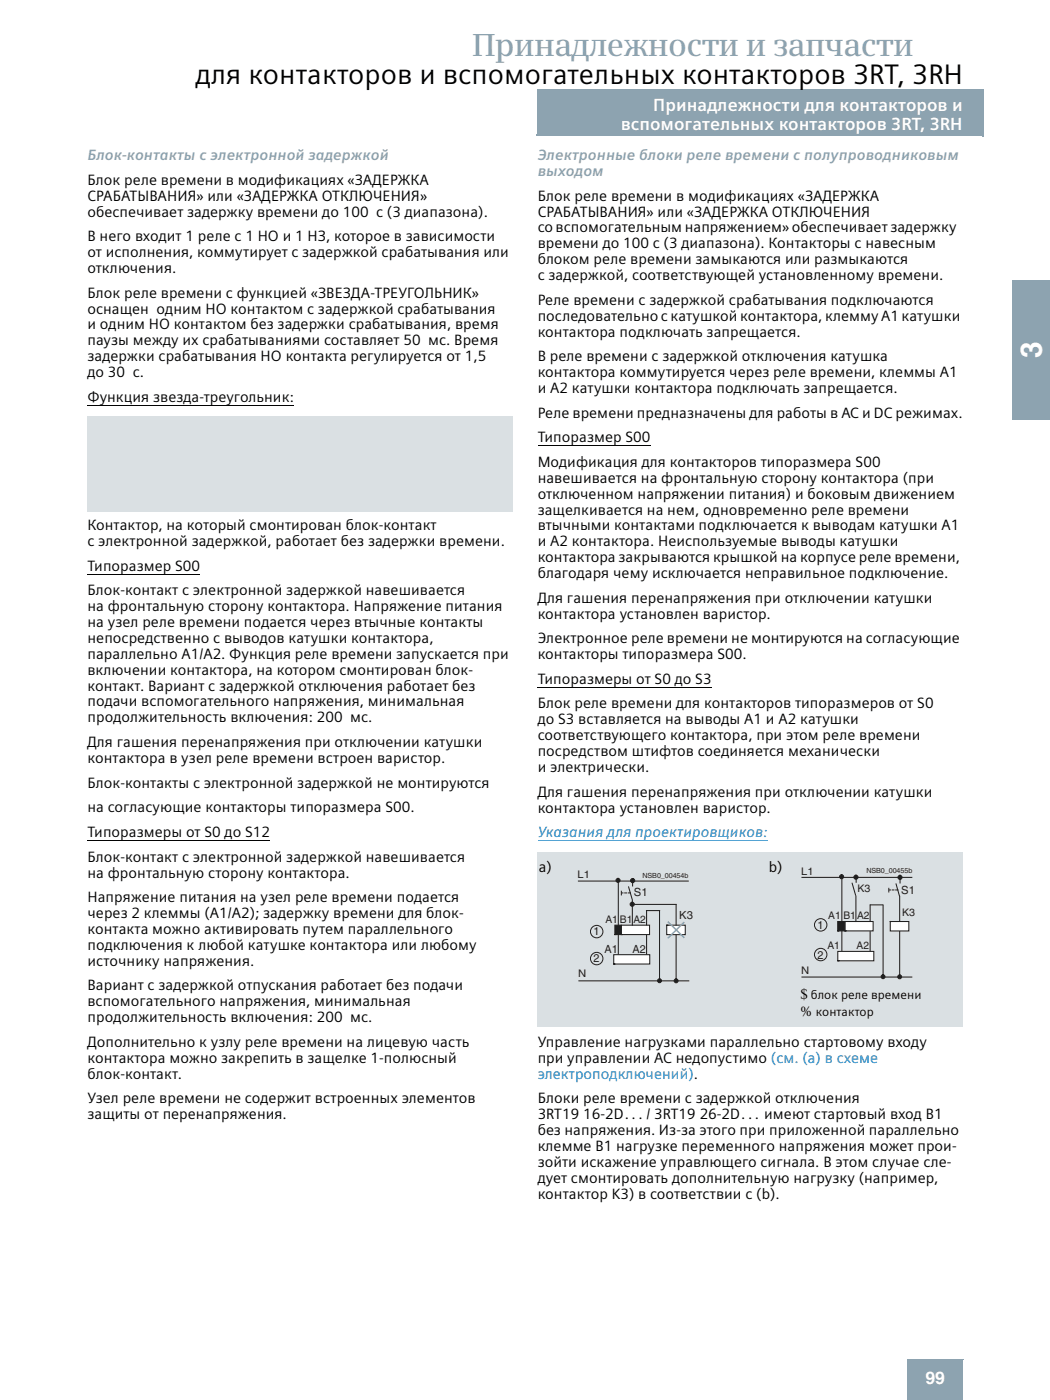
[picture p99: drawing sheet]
<svg xmlns="http://www.w3.org/2000/svg" width="210mm" height="280mm" viewBox="0 0 210 280" stroke-linecap="round" stroke-linejoin="round" font-family="sans-serif">
<defs><g id="words">
<text font-size="6.3" fill="#8da3b0" x="94.4" y="11.3">Принадлежности и запчасти</text>
<text font-size="6" fill="#fff" x="208.3" y="71.7" transform="rotate(-90 208.3 71.7)">3</text>
<text font-size="5.6" x="39.2" y="16.8">для контакторов и вспомогательных контакторов 3RT, 3RH</text>
<g font-size="3.5" fill="#fff">
<text x="130.6" y="22.2">Принадлежности для контакторов и</text>
<text x="124.1" y="26">вспомогательных контакторов 3RT, 3RH</text>
<text x="185" y="276.9">99</text>
</g>
<g font-size="3" fill="#8da3b0">
<text x="17.5" y="32">Блок-контакты с электронной задержкой</text>
<text x="107.5" y="32">Электронные блоки реле времени с полупроводниковым</text>
<text x="107.5" y="35.2">выходом</text>
</g>
<g font-size="3">
<text x="17.5" y="37">Блок реле времени в модификациях «ЗАДЕРЖКА</text>
<text x="17.5" y="40.2">СРАБАТЫВАНИЯ» или «ЗАДЕРЖКА ОТКЛЮЧЕНИЯ»</text>
<text x="107.5" y="40.2">Блок реле времени в модификациях «ЗАДЕРЖКА</text>
<text x="17.5" y="43.3">обеспечивает задержку времени до 100 с (3 диапазона).</text>
<text x="107.5" y="43.3">СРАБАТЫВАНИЯ» или «ЗАДЕРЖКА ОТКЛЮЧЕНИЯ</text>
<text x="107.5" y="46.5">со вспомогательным напряжением» обеспечивает задержку</text>
<text x="17.5" y="48.3">В него входит 1 реле с 1 НО и 1 НЗ, которое в зависимости</text>
<text x="17.5" y="51.5">от исполнения, коммутирует с задержкой срабатывания или</text>
<text x="107.5" y="49.7">времени до 100 с (3 диапазона). Контакторы с навесным</text>
<text x="107.5" y="52.9">блоком реле времени замыкаются или размыкаются</text>
<text x="17.5" y="54.6">отключения.</text>
<text x="17.5" y="59.6">Блок реле времени с функцией «ЗВЕЗДА-ТРЕУГОЛЬНИК»</text>
<text x="107.5" y="56">с задержкой, соответствующей установленному времени.</text>
<text x="17.5" y="62.7">оснащен одним НО контактом с задержкой срабатывания</text>
<text x="17.5" y="65.9">и одним НО контактом без задержки срабатывания, время</text>
<text x="107.5" y="61">Реле времени с задержкой срабатывания подключаются</text>
<text x="107.5" y="64.2">последовательно с катушкой контактора, клемму A1 катушки</text>
<text x="17.5" y="69.1">паузы между их срабатываниями составляет 50 мс. Время</text>
<text x="107.5" y="67.3">контактора подключать запрещается.</text>
<text x="17.5" y="72.3">задержки срабатывания НО контакта регулируется от 1,5</text>
<text x="17.5" y="75.4">до 30 с.</text>
<text x="107.5" y="72.3">В реле времени с задержкой отключения катушка</text>
<text x="107.5" y="75.4">контактора коммутируется через реле времени, клеммы A1</text>
<text x="17.5" y="80.4">Функция звезда-треугольник:</text>
<text x="107.5" y="78.6">и A2 катушки контактора подключать запрещается.</text>
<text x="107.5" y="83.5">Реле времени предназначены для работы в AC и DC режимах.</text>
<text x="107.5" y="88.5">Типоразмер S00</text>
<text x="107.5" y="93.4">Модификация для контакторов типоразмера S00</text>
<text x="107.5" y="96.6">навешивается на фронтальную сторону контактора (при</text>
<text x="107.5" y="99.8">отключенном напряжении питания) и боковым движением</text>
<text x="17.5" y="106.1">Контактор, на который смонтирован блок-контакт</text>
<text x="107.5" y="103">защелкивается на нем, одновременно реле времени</text>
<text x="107.5" y="106.1">втычными контактами подключается к выводам катушки A1</text>
<text x="17.5" y="109.3">с электронной задержкой, работает без задержки времени.</text>
<text x="107.5" y="109.3">и A2 контактора. Неиспользуемые выводы катушки</text>
<text x="107.5" y="112.5">контактора закрываются крышкой на корпусе реле времени,</text>
<text x="17.5" y="114.2">Типоразмер S00</text>
<text x="17.5" y="119.1">Блок-контакт с электронной задержкой навешивается</text>
<text x="107.5" y="115.7">благодаря чему исключается неправильное подключение.</text>
<text x="17.5" y="122.3">на фронтальную сторону контактора. Напряжение питания</text>
<text x="17.5" y="125.5">на узел реле времени подается через втычные контакты</text>
<text x="107.5" y="120.6">Для гашения перенапряжения при отключении катушки</text>
<text x="107.5" y="123.8">контактора установлен варистор.</text>
<text x="17.5" y="128.7">непосредственно с выводов катушки контактора,</text>
<text x="17.5" y="131.8">параллельно A1/A2. Функция реле времени запускается при</text>
<text x="107.5" y="128.7">Электронное реле времени не монтируются на согласующие</text>
<text x="107.5" y="131.9">контакторы типоразмера S00.</text>
<text x="17.5" y="135">включении контактора, на котором смонтирован блок-</text>
<text x="107.5" y="136.8">Типоразмеры от S0 до S3</text>
<text x="17.5" y="138.2">контакт. Вариант с задержкой отключения работает без</text>
<text x="17.5" y="141.4">подачи вспомогательного напряжения, минимальная</text>
<text x="107.5" y="141.8">Блок реле времени для контакторов типоразмеров от S0</text>
<text x="17.5" y="144.5">продолжительность включения: 200 мс.</text>
<text x="17.5" y="149.5">Для гашения перенапряжения при отключении катушки</text>
<text x="107.5" y="144.9">до S3 вставляется на выводы A1 и A2 катушки</text>
<text x="107.5" y="148.1">соответствующего контактора, при этом реле времени</text>
<text x="17.5" y="152.7">контактора в узел реле времени встроен варистор.</text>
<text x="107.5" y="151.3">посредством штифтов соединяется механически</text>
<text x="107.5" y="154.5">и электрически.</text>
<text x="17.5" y="157.6">Блок-контакты с электронной задержкой не монтируются</text>
<text x="107.5" y="159.4">Для гашения перенапряжения при отключении катушки</text>
<text x="17.5" y="162.5">на согласующие контакторы типоразмера S00.</text>
<text x="17.5" y="167.5">Типоразмеры от S0 до S12</text>
<text x="107.5" y="162.6">контактора установлен варистор.</text>
<text x="17.5" y="172.4">Блок-контакт с электронной задержкой навешивается</text>
<text x="17.5" y="175.6">на фронтальную сторону контактора.</text>
<text x="107.7" y="174.5">a)</text>
<text x="153.7" y="174.5">b)</text>
<text x="17.5" y="180.5">Напряжение питания на узел реле времени подается</text>
<text x="17.5" y="183.7">через 2 клеммы (A1/A2); задержку времени для блок-</text>
<text x="17.5" y="186.9">контакта можно активировать путем параллельного</text>
<text x="17.5" y="190">подключения к любой катушке контактора или любому</text>
<text x="17.5" y="193.2">источнику напряжения.</text>
<text x="17.5" y="198.2">Вариант с задержкой отпускания работает без подачи</text>
<text x="17.5" y="201.3">вспомогательного напряжения, минимальная</text>
<text x="160" y="199.9">$</text>
<text x="160" y="203.2">%</text>
<text x="17.5" y="204.5">продолжительность включения: 200 мс.</text>
<text x="17.5" y="209.4">Дополнительно к узлу реле времени на лицевую часть</text>
<text x="107.5" y="209.5">Управление нагрузками параллельно стартовому входу</text>
<text x="17.5" y="212.6">контактора можно закрепить в защелке 1-полюсный</text>
<text x="17.5" y="215.8">блок-контакт.</text>
<text x="107.5" y="212.6">при управлении AC недопустимо (см. (a) в схеме</text>
<text x="17.5" y="220.7">Узел реле времени не содержит встроенных элементов</text>
<text x="107.5" y="220.7">Блоки реле времени с задержкой отключения</text>
<text x="17.5" y="223.9">защиты от перенапряжения.</text>
<text x="107.5" y="223.9">3RT19 16-2D... / 3RT19 26-2D. .. имеют стартовый вход B1</text>
<text x="107.5" y="227.1">без напряжения. Из-за этого при приложенной параллельно</text>
<text x="107.5" y="230.3">клемме B1 нагрузке переменного напряжения может прои-</text>
<text x="107.5" y="233.4">зойти искажение управлющего сигнала. В этом случае сле-</text>
<text x="107.5" y="236.6">дует смонтировать дополнительную нагрузку (например,</text>
<text x="107.5" y="239.8">контактор K3) в соответствии с (b).</text>
</g>
<g font-size="3" fill="#0077be">
<text x="107.5" y="167.5">Указания для проектировщиков:</text>
<text x="107.5" y="215.8">электроподключений).</text>
</g>
<g font-size="2.5">
<text x="162.1" y="199.9">блок реле времени</text>
<text x="163.1" y="203.2">контактор</text>
</g>
<g font-size="2.2" fill="#231f20">
<text x="126.7" y="179.2">S1</text>
<text x="180.2" y="178.8">S1</text>
<text x="135.8" y="184">K3</text>
<text x="163.4" y="185.9">1</text>
<text x="118.7" y="187.1">1</text>
<text x="120.9" y="190.7">A1</text>
<text x="126.5" y="190.7">A2</text>
<text x="163.4" y="191.9">2</text>
<text x="118.7" y="192.5">2</text>
</g>
<g font-size="2.1" fill="#231f20">
<text x="115.5" y="175.6">L1</text>
<text x="160.2" y="175.1">L1</text>
<text x="171.4" y="178.5">K3</text>
<text x="121" y="184.7">A1</text>
<text x="123.9" y="184.7">B1</text>
<text x="126.6" y="184.7">A2</text>
<text x="165.6" y="184">A1 B1</text>
<text x="171.3" y="184">A2</text>
<text x="180.3" y="183.3">K3</text>
<text x="165.4" y="189.9">A1</text>
<text x="171.3" y="189.9">A2</text>
<text x="115.6" y="195.6">N</text>
<text x="160.2" y="194.8">N</text>
</g>
<g font-size="1.4" fill="#231f20">
<text x="128.4" y="175.6">NSB0_00454b</text>
<text x="173.2" y="174.6">NSB0_00455b</text>
</g>
</g></defs>
<path d="M107.5 18h89v9.1h-89z" fill="#8da3b0"/>
<path d="M107.5 18h89.2M107.5 17.9v9.2M196.5 18v9.2M107.3 27.1h89.2" fill="none" stroke="#8da3b0" stroke-width=".36"/>
<path d="M181.5 272.1h11v8.1h-11z" fill="#8da3b0"/>
<path d="M181.5 272.1h11.1M181.5 272v8.2M192.5 272.1v8.1" fill="none" stroke="#8da3b0" stroke-width=".2"/>
<path d="M202.4 56h7.5v28.1h-7.5z" fill="#8da3b0"/>
<path d="M17.5 81.1h41.3M107.5 89.2h22.5M17.5 114.9h22.5M107.5 137.5h34.8M17.5 168.2h36.5" fill="none" stroke="#000" stroke-width=".2"/>
<path d="M107.5 168.2h46" fill="none" stroke="#0077be" stroke-width=".2"/>
<g fill="#dae0e3">
<path d="M17.5 83.3h85v19h-85z"/>
<path d="M107.5 170.5h85v35h-85z"/>
</g>
<path d="M115.6 176.3h22M115.7 196.2h22" fill="none" stroke="#231f20" stroke-width=".21"/>
<path d="M124.2 185.1h5.7v1.9h-5.7z" fill-rule="evenodd" fill="#fff" stroke="#231f20" stroke-width=".21"/>
<path d="M123.6 176.3v8.8M125.7 177.4l.6 2.4M126.5 176.3v1M123.6 187v3.9M126.4 180v5.1M126.4 181h8.8M129.3 182.2v2.8M129.3 187.1v3.9M135.2 187v9.3" fill="none" stroke="#231f20" stroke-width=".21"/>
<path d="M122.9 185.1h1.3v1.9h-1.3z" fill-rule="evenodd" fill="#231f20" stroke="#231f20" stroke-width=".21"/>
<g fill="#231f20" stroke="#231f20" stroke-width=".2">
<circle cx="123.5" cy="176.1" r=".41"/>
<circle cx="135.2" cy="196.2" r=".39"/>
<circle cx="126.4" cy="180.9" r=".41"/>
<circle cx="131.8" cy="196.2" r=".39"/>
</g>
<path d="M124.2 178.3v.8M124.3 178.7h.2M124.9 178.7h.3M125.6 178.7h.4" fill="none" stroke="#231f20" stroke-width=".2"/>
<path d="M133.3 185.1v1.9h3.7v-1.9z" fill-rule="evenodd" fill="#fff" stroke="#231f20" stroke-width=".21"/>
<path d="M129.2 182.2h2.7M131.8 182.2v14.1M135.2 181v4.1" fill="none" stroke="#231f20" stroke-width=".21"/>
<path d="M122.7 191h7.2v1.9h-7.2z" fill-rule="evenodd" fill="#fff" stroke="#231f20" stroke-width=".21"/>
<circle cx="126.5" cy="176.2" r=".42" fill="#231f20" stroke="#231f20" stroke-width=".2"/>
<g fill="none" stroke="#231f20" stroke-width=".2">
<circle cx="119.3" cy="191.8" r="1.24"/>
<circle cx="119.3" cy="186.4" r="1.24"/>
</g>
<path d="M133.6 184.5l3.1 3M136.7 184.6l-3.1 3" fill="none" stroke="#918bc3" stroke-width=".3"/>
<path d="M160.3 175.5h22M160.3 195.5h22" fill="none" stroke="#231f20" stroke-width=".21"/>
<path d="M168.9 184.4h5.6v1.9h-5.6z" fill-rule="evenodd" fill="#fff" stroke="#231f20" stroke-width=".21"/>
<path d="M168.3 175.6v8.8M170.4 176.7l.6 2.4M171.1 179.3v5.1M171.2 175.6v.9M168.3 186.3v3.9M173.9 186.4v3.8M173.9 181.1v3.2M174 181h2.5M179.9 186.3v9.1" fill="none" stroke="#231f20" stroke-width=".21"/>
<path d="M167.5 184.4h1.4v1.9h-1.4z" fill-rule="evenodd" fill="#231f20" stroke="#231f20" stroke-width=".21"/>
<g fill="#231f20" stroke="#231f20" stroke-width=".2">
<circle cx="168.2" cy="175.4" r=".41"/>
<circle cx="179.9" cy="195.4" r=".39"/>
<circle cx="171.1" cy="175.5" r=".41"/>
<circle cx="176.5" cy="195.4" r=".39"/>
</g>
<path d="M178 184.4v1.9h3.7v-1.9z" fill-rule="evenodd" fill="#fff" stroke="#231f20" stroke-width=".21"/>
<path d="M179.1 176.9l.7 2.3M179.9 179.3v5M179.9 175.7v1M176.5 181.1v14.3" fill="none" stroke="#231f20" stroke-width=".21"/>
<path d="M177.7 177.7v.8M177.8 178.1h.2M178.4 178.1h.3M179.1 178.1h.4" fill="none" stroke="#231f20" stroke-width=".2"/>
<circle cx="179.9" cy="175.5" r=".41" fill="#231f20" stroke="#231f20" stroke-width=".2"/>
<path d="M167.5 190.4h7.2v1.8h-7.2z" fill-rule="evenodd" fill="#fff" stroke="#231f20" stroke-width=".21"/>
<g fill="none" stroke="#231f20" stroke-width=".2">
<circle cx="164.1" cy="185" r="1.24"/>
<circle cx="164.1" cy="191" r="1.24"/>
</g>
<use href="#words"/>
</svg>
